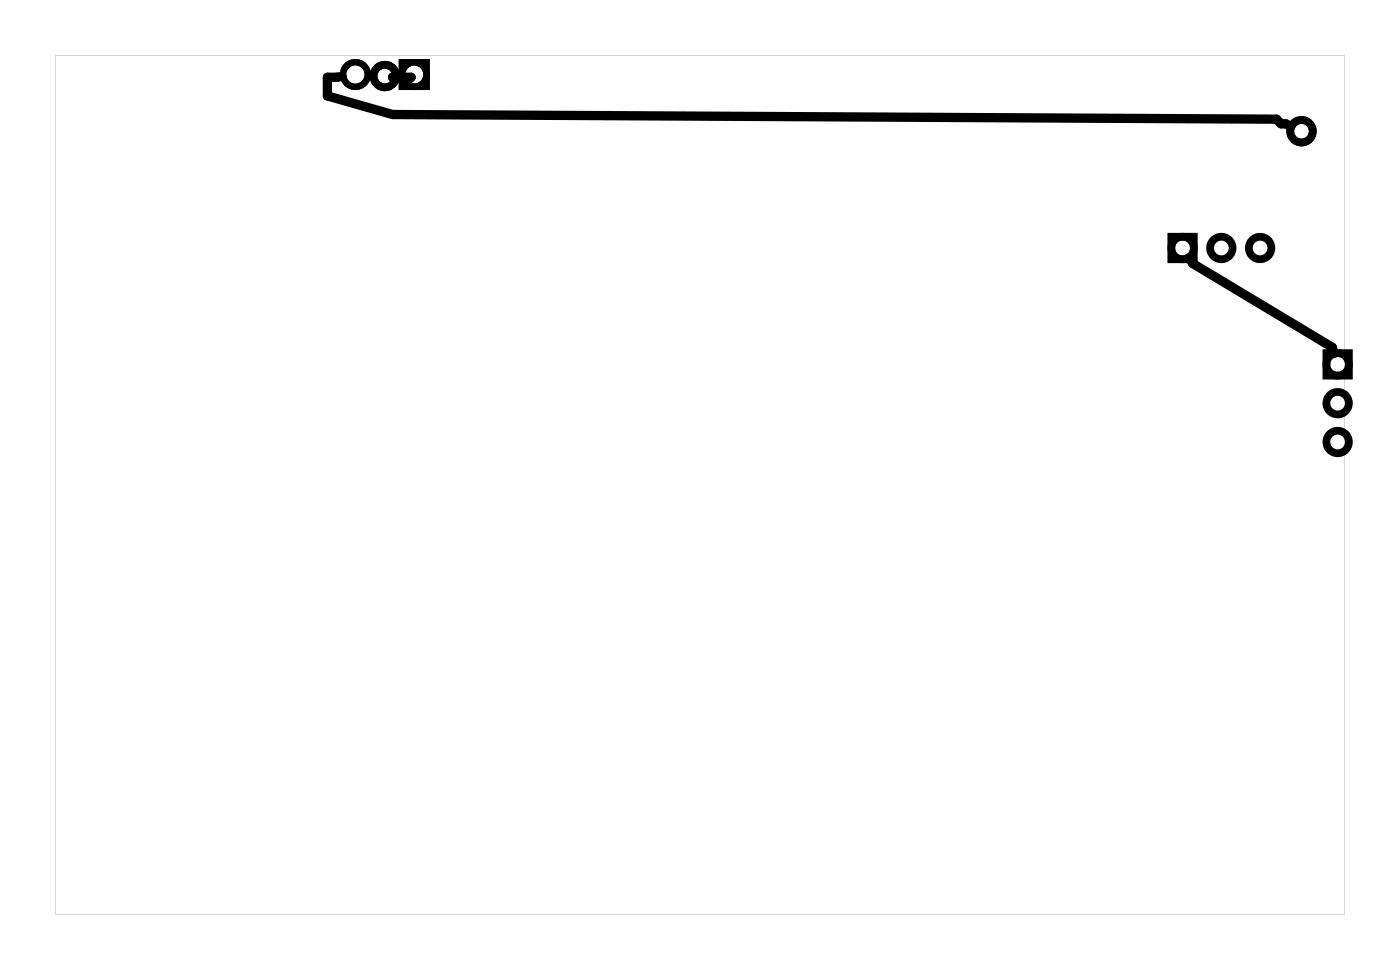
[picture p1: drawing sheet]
<svg xmlns="http://www.w3.org/2000/svg" width="92mm" height="63mm" viewBox="0 0 92 63" stroke-linecap="round" stroke-linejoin="round" font-family="sans-serif">
<g fill="#000">
<path d="M26.1 3.9v2h2.1v-2zM26.5 4.9a.6 .6 0 0 1 1.2 0 .6 .6 0 0 1-1.2 0z"/>
<path d="M26.1 3.9v2h2.1v-2zM26.5 4.9a.6 .6 0 0 1 1.2 0 .6 .6 0 0 1-1.2 0z"/>
<path d="M3.6 3.6v56.3h84.5v-56.3zM3.6 3.6h84.5v56.3h-84.5z"/>
</g>
<g fill="none" stroke="#000" stroke-width=".42">
<circle cx="23.3" cy="4.9" r=".81"/>
<circle cx="27.1" cy="4.9" r=".81"/>
</g>
<g fill="none" stroke="#000" stroke-width=".51">
<path d="M76.7 15.5h1.5v1.5h-1.5zM86.9 23.1h1.5v1.5h-1.5z"/>
<circle cx="25.2" cy="5" r=".74"/>
<circle cx="77.5" cy="16.2" r=".74"/>
<circle cx="80" cy="16.2" r=".74"/>
<circle cx="82.6" cy="16.2" r=".74"/>
<circle cx="85.3" cy="8.6" r=".74"/>
<circle cx="87.6" cy="28.9" r=".74"/>
<circle cx="87.6" cy="23.9" r=".74"/>
<circle cx="87.6" cy="26.4" r=".74"/>
</g>
<path d="M22.4 5l-.9 .1v1.2l4.2 1.2 57.9 .3 .3 .3h.3l.4 .2M26 5.1h-.3h1.2l-.4 .4M77.9 16.9l.2 .4 9.2 5.4 .1 .4" fill="none" stroke="#000" stroke-width=".61"/>
</svg>
